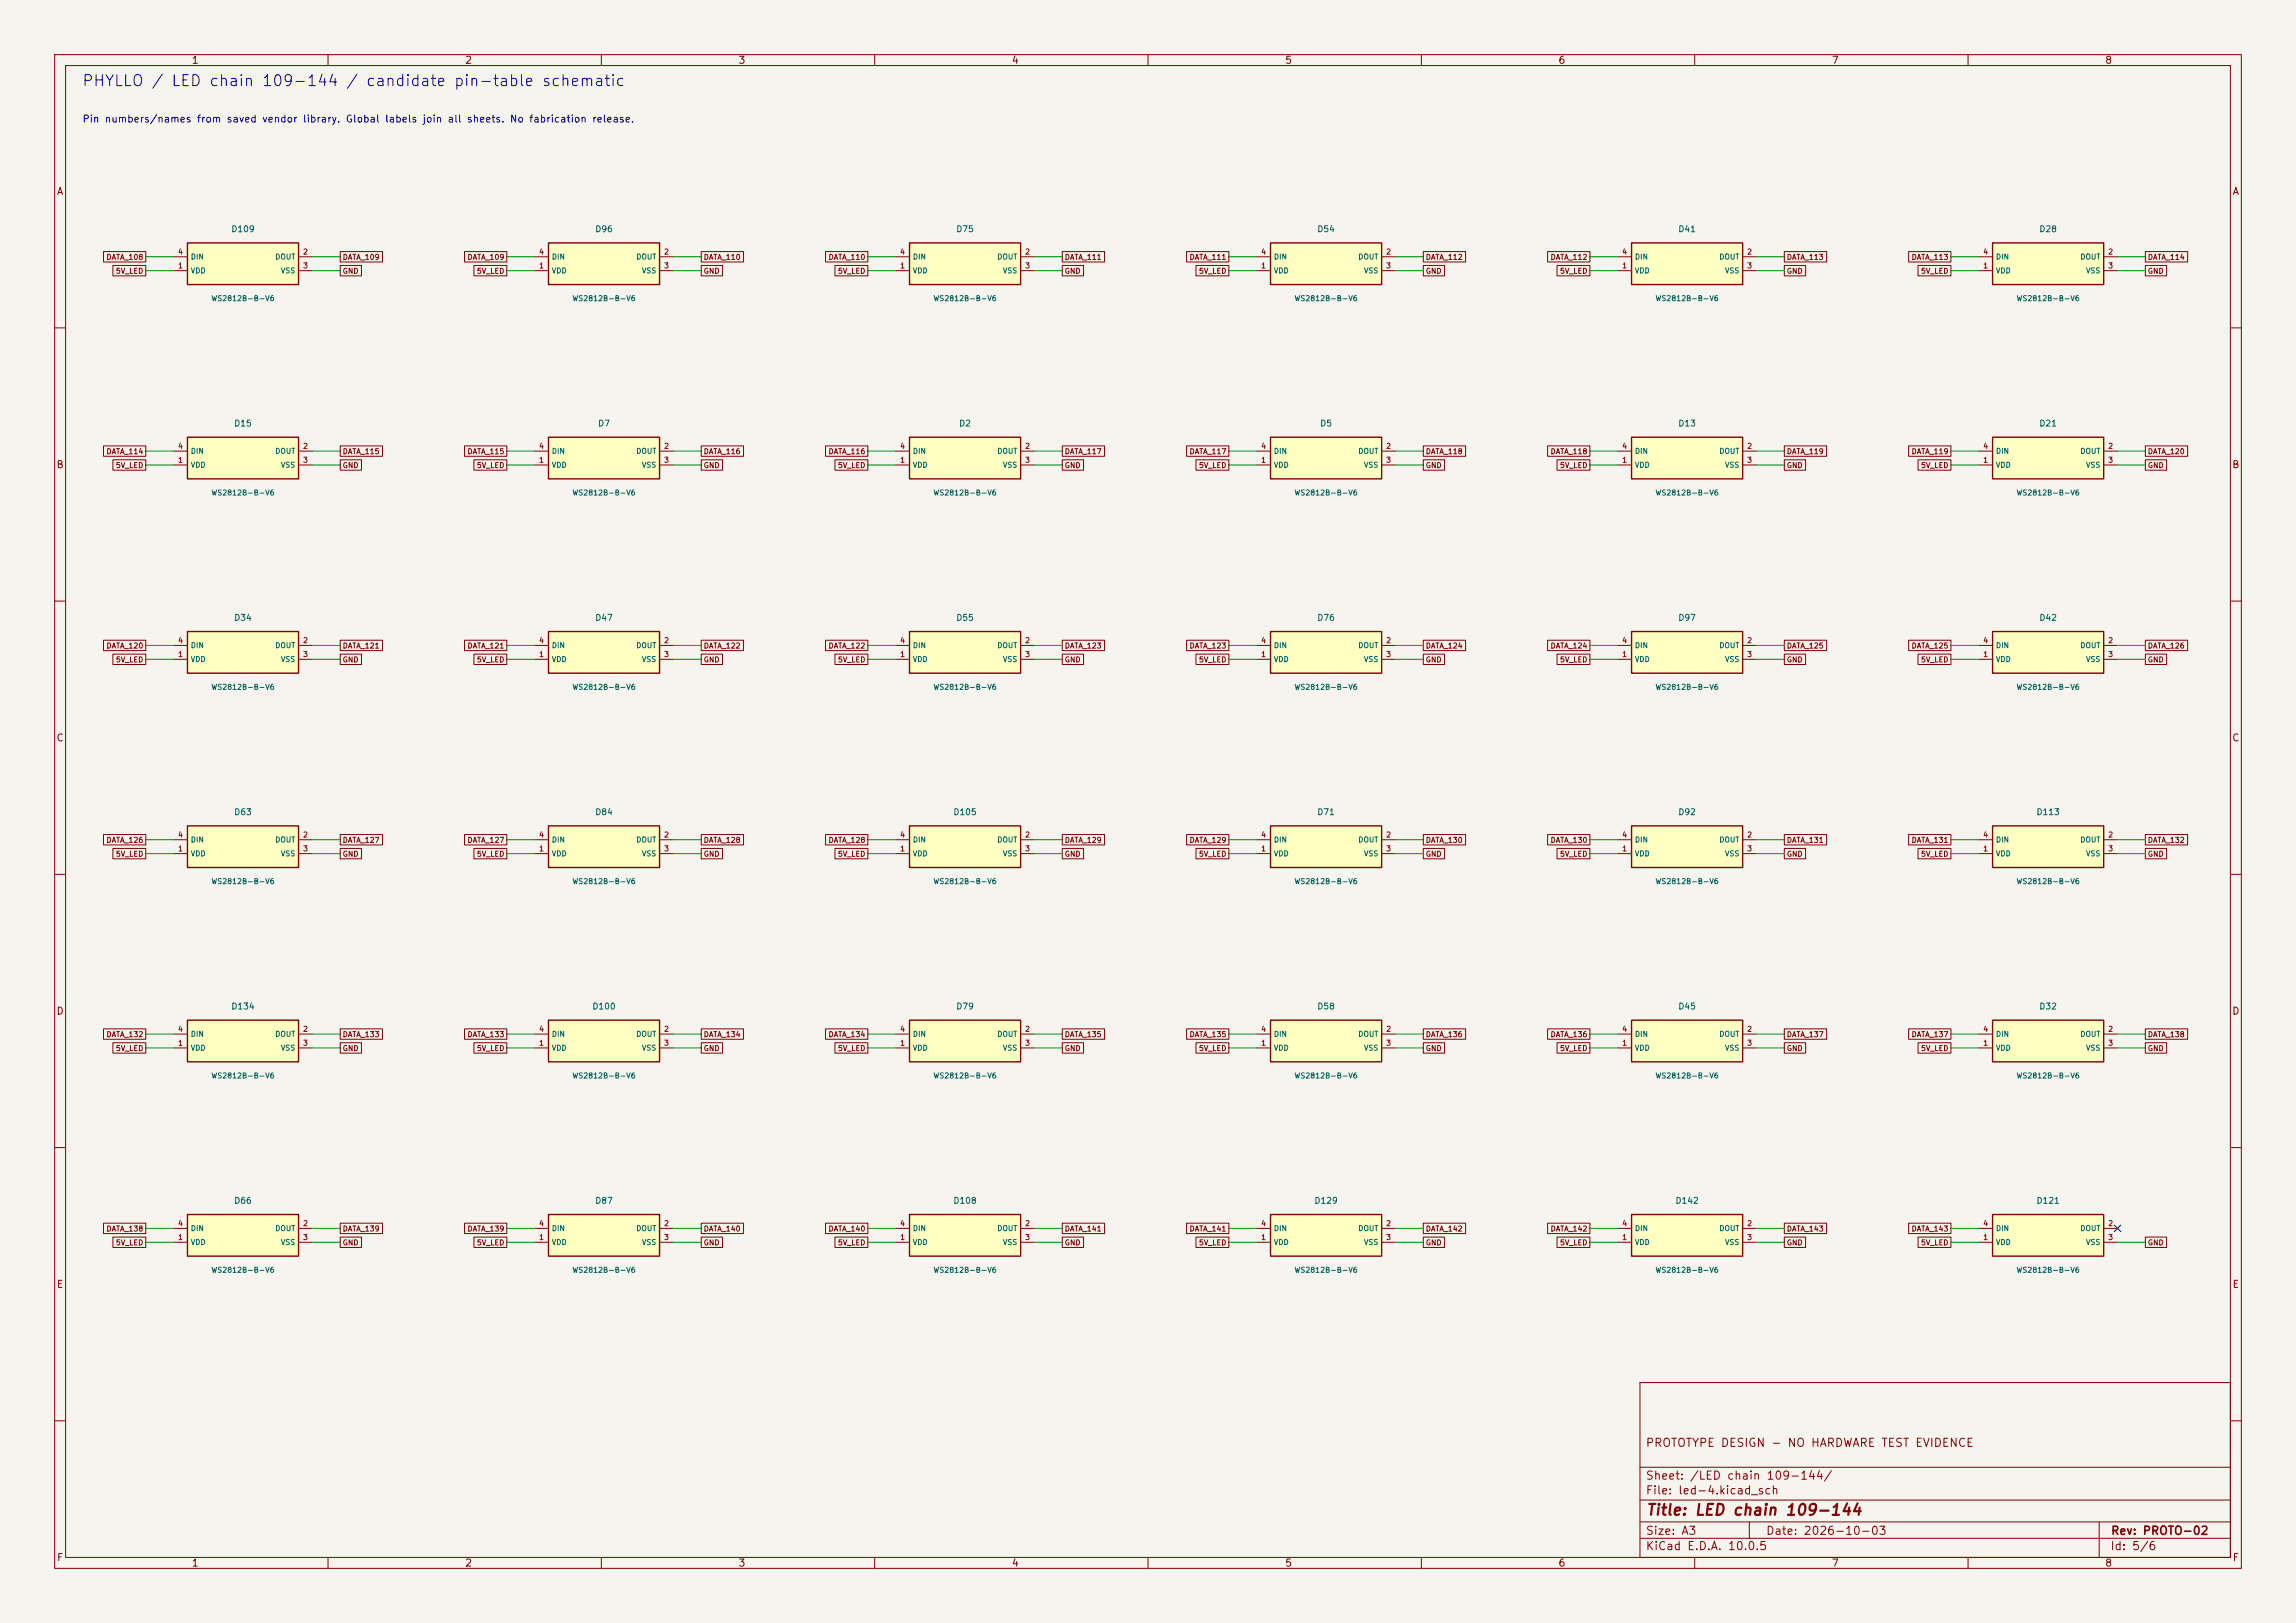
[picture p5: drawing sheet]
<svg xmlns="http://www.w3.org/2000/svg" width="420mm" height="297mm" viewBox="0 0 420 297" stroke-linecap="round" stroke-linejoin="round" font-family="sans-serif">
<defs><g id="words">
<text font-size="2" fill="#0000c2" x="14.9" y="16.3">PHYLLO / LED chain 109-144 / candidate pin-table schematic</text>
<text font-size="2" fill="#840000" x="301" y="277.8">Title: LED chain 109-144</text>
<g font-size="1.5" fill="#840000">
<text x="300.9" y="265.1">PROTOTYPE DESIGN - NO HARDWARE TEST EVIDENCE</text>
<text x="300.9" y="273.8">File: led-4.kicad_sch</text>
<text x="300.9" y="271.1">Sheet: /LED chain 109-144/</text>
<text x="300.9" y="281.2">Size: A3</text>
<text x="322.9" y="281.2">Date: 2026-10-03</text>
<text x="386" y="281.2">Rev: PROTO-02</text>
<text x="300.9" y="284">KiCad E.D.A. 10.0.5</text>
<text x="385.9" y="284">Id: 5/6</text>
</g>
<g font-size="1.3" fill="#840000">
<text x="35" y="12">1</text>
<text x="85" y="12">2</text>
<text x="135" y="12">3</text>
<text x="185" y="12">4</text>
<text x="235" y="12">5</text>
<text x="285" y="12">6</text>
<text x="335" y="12">7</text>
<text x="385" y="12">8</text>
<text x="10.3" y="36">A</text>
<text x="408.3" y="36">A</text>
<text x="10.2" y="86">B</text>
<text x="408.2" y="86">B</text>
<text x="10.2" y="136">C</text>
<text x="408.2" y="136">C</text>
<text x="10.2" y="186">D</text>
<text x="408.2" y="186">D</text>
<text x="10.3" y="236">E</text>
<text x="408.3" y="236">E</text>
<text x="10.3" y="286">F</text>
<text x="35" y="287">1</text>
<text x="85" y="287">2</text>
<text x="135" y="287">3</text>
<text x="185" y="287">4</text>
<text x="235" y="287">5</text>
<text x="285" y="287">6</text>
<text x="335" y="287">7</text>
<text x="385" y="287">8</text>
<text x="408.3" y="286">F</text>
</g>
<text font-size="1.3" fill="#0000c2" x="15" y="22.7">Pin numbers/names from saved vendor library. Global labels join all sheets. No fabrication release.</text>
<g font-size="1.1" fill="#006464">
<text x="42.2" y="42.7">D109</text>
<text x="108.8" y="42.7">D96</text>
<text x="174.8" y="42.7">D75</text>
<text x="240.9" y="42.7">D54</text>
<text x="306.9" y="42.7">D41</text>
<text x="372.9" y="42.7">D28</text>
<text x="42.7" y="78.3">D15</text>
<text x="109.3" y="78.3">D7</text>
<text x="175.3" y="78.3">D2</text>
<text x="241.4" y="78.3">D5</text>
<text x="306.9" y="78.3">D13</text>
<text x="372.9" y="78.3">D21</text>
<text x="42.7" y="113.9">D34</text>
<text x="108.8" y="113.9">D47</text>
<text x="174.8" y="113.9">D55</text>
<text x="240.9" y="113.9">D76</text>
<text x="306.9" y="113.9">D97</text>
<text x="372.9" y="113.9">D42</text>
<text x="42.7" y="149.4">D63</text>
<text x="108.8" y="149.4">D84</text>
<text x="174.3" y="149.4">D105</text>
<text x="240.9" y="149.4">D71</text>
<text x="306.9" y="149.4">D92</text>
<text x="372.4" y="149.4">D113</text>
<text x="42.2" y="185">D134</text>
<text x="108.3" y="185">D100</text>
<text x="174.8" y="185">D79</text>
<text x="240.9" y="185">D58</text>
<text x="306.9" y="185">D45</text>
<text x="372.9" y="185">D32</text>
<text x="42.7" y="220.5">D66</text>
<text x="108.8" y="220.5">D87</text>
<text x="174.3" y="220.5">D108</text>
<text x="240.3" y="220.5">D129</text>
<text x="306.4" y="220.5">D142</text>
<text x="372.4" y="220.5">D121</text>
</g>
<g font-size="1" fill="#840000">
<text x="19.4" y="47.8">DATA_108</text>
<text x="62.6" y="47.8">DATA_109</text>
<text x="85.4" y="47.8">DATA_109</text>
<text x="128.6" y="47.8">DATA_110</text>
<text x="151.5" y="47.8">DATA_110</text>
<text x="194.7" y="47.8">DATA_111</text>
<text x="217.5" y="47.8">DATA_111</text>
<text x="260.7" y="47.8">DATA_112</text>
<text x="283.5" y="47.8">DATA_112</text>
<text x="326.8" y="47.8">DATA_113</text>
<text x="349.6" y="47.8">DATA_113</text>
<text x="392.8" y="47.8">DATA_114</text>
<text x="21.1" y="50.3">5V_LED</text>
<text x="62.6" y="50.3">GND</text>
<text x="87.1" y="50.3">5V_LED</text>
<text x="128.6" y="50.3">GND</text>
<text x="153.2" y="50.3">5V_LED</text>
<text x="194.7" y="50.3">GND</text>
<text x="219.2" y="50.3">5V_LED</text>
<text x="260.7" y="50.3">GND</text>
<text x="285.3" y="50.3">5V_LED</text>
<text x="326.8" y="50.3">GND</text>
<text x="351.3" y="50.3">5V_LED</text>
<text x="392.8" y="50.3">GND</text>
<text x="19.4" y="83.3">DATA_114</text>
<text x="62.6" y="83.3">DATA_115</text>
<text x="85.4" y="83.3">DATA_115</text>
<text x="128.6" y="83.3">DATA_116</text>
<text x="151.5" y="83.3">DATA_116</text>
<text x="194.7" y="83.3">DATA_117</text>
<text x="217.5" y="83.3">DATA_117</text>
<text x="260.7" y="83.3">DATA_118</text>
<text x="283.5" y="83.3">DATA_118</text>
<text x="326.8" y="83.3">DATA_119</text>
<text x="349.6" y="83.3">DATA_119</text>
<text x="392.8" y="83.3">DATA_120</text>
<text x="21.1" y="85.9">5V_LED</text>
<text x="62.6" y="85.9">GND</text>
<text x="87.1" y="85.9">5V_LED</text>
<text x="128.6" y="85.9">GND</text>
<text x="153.2" y="85.9">5V_LED</text>
<text x="194.7" y="85.9">GND</text>
<text x="219.2" y="85.9">5V_LED</text>
<text x="260.7" y="85.9">GND</text>
<text x="285.3" y="85.9">5V_LED</text>
<text x="326.8" y="85.9">GND</text>
<text x="351.3" y="85.9">5V_LED</text>
<text x="392.8" y="85.9">GND</text>
<text x="19.4" y="118.9">DATA_120</text>
<text x="62.6" y="118.9">DATA_121</text>
<text x="85.4" y="118.9">DATA_121</text>
<text x="128.6" y="118.9">DATA_122</text>
<text x="151.5" y="118.9">DATA_122</text>
<text x="194.7" y="118.9">DATA_123</text>
<text x="217.5" y="118.9">DATA_123</text>
<text x="260.7" y="118.9">DATA_124</text>
<text x="283.5" y="118.9">DATA_124</text>
<text x="326.8" y="118.9">DATA_125</text>
<text x="349.6" y="118.9">DATA_125</text>
<text x="392.8" y="118.9">DATA_126</text>
<text x="21.1" y="121.4">5V_LED</text>
<text x="62.6" y="121.4">GND</text>
<text x="87.1" y="121.4">5V_LED</text>
<text x="128.6" y="121.4">GND</text>
<text x="153.2" y="121.4">5V_LED</text>
<text x="194.7" y="121.4">GND</text>
<text x="219.2" y="121.4">5V_LED</text>
<text x="260.7" y="121.4">GND</text>
<text x="285.3" y="121.4">5V_LED</text>
<text x="326.8" y="121.4">GND</text>
<text x="351.3" y="121.4">5V_LED</text>
<text x="392.8" y="121.4">GND</text>
<text x="19.4" y="154.5">DATA_126</text>
<text x="62.6" y="154.5">DATA_127</text>
<text x="85.4" y="154.5">DATA_127</text>
<text x="128.6" y="154.5">DATA_128</text>
<text x="151.5" y="154.5">DATA_128</text>
<text x="194.7" y="154.5">DATA_129</text>
<text x="217.5" y="154.5">DATA_129</text>
<text x="260.7" y="154.5">DATA_130</text>
<text x="283.5" y="154.5">DATA_130</text>
<text x="326.8" y="154.5">DATA_131</text>
<text x="349.6" y="154.5">DATA_131</text>
<text x="392.8" y="154.5">DATA_132</text>
<text x="21.1" y="157">5V_LED</text>
<text x="62.6" y="157">GND</text>
<text x="87.1" y="157">5V_LED</text>
<text x="128.6" y="157">GND</text>
<text x="153.2" y="157">5V_LED</text>
<text x="194.7" y="157">GND</text>
<text x="219.2" y="157">5V_LED</text>
<text x="260.7" y="157">GND</text>
<text x="285.3" y="157">5V_LED</text>
<text x="326.8" y="157">GND</text>
<text x="351.3" y="157">5V_LED</text>
<text x="392.8" y="157">GND</text>
<text x="19.4" y="190">DATA_132</text>
<text x="62.6" y="190">DATA_133</text>
<text x="85.4" y="190">DATA_133</text>
<text x="128.6" y="190">DATA_134</text>
<text x="151.5" y="190">DATA_134</text>
<text x="194.7" y="190">DATA_135</text>
<text x="217.5" y="190">DATA_135</text>
<text x="260.7" y="190">DATA_136</text>
<text x="283.5" y="190">DATA_136</text>
<text x="326.8" y="190">DATA_137</text>
<text x="349.6" y="190">DATA_137</text>
<text x="392.8" y="190">DATA_138</text>
<text x="21.1" y="192.6">5V_LED</text>
<text x="62.6" y="192.6">GND</text>
<text x="87.1" y="192.6">5V_LED</text>
<text x="128.6" y="192.6">GND</text>
<text x="153.2" y="192.6">5V_LED</text>
<text x="194.7" y="192.6">GND</text>
<text x="219.2" y="192.6">5V_LED</text>
<text x="260.7" y="192.6">GND</text>
<text x="285.3" y="192.6">5V_LED</text>
<text x="326.8" y="192.6">GND</text>
<text x="351.3" y="192.6">5V_LED</text>
<text x="392.8" y="192.6">GND</text>
<text x="19.4" y="225.6">DATA_138</text>
<text x="62.6" y="225.6">DATA_139</text>
<text x="85.4" y="225.6">DATA_139</text>
<text x="128.6" y="225.6">DATA_140</text>
<text x="151.5" y="225.6">DATA_140</text>
<text x="194.7" y="225.6">DATA_141</text>
<text x="217.5" y="225.6">DATA_141</text>
<text x="260.7" y="225.6">DATA_142</text>
<text x="283.5" y="225.6">DATA_142</text>
<text x="326.8" y="225.6">DATA_143</text>
<text x="349.6" y="225.6">DATA_143</text>
<text x="21.1" y="228.1">5V_LED</text>
<text x="62.6" y="228.1">GND</text>
<text x="87.1" y="228.1">5V_LED</text>
<text x="128.6" y="228.1">GND</text>
<text x="153.2" y="228.1">5V_LED</text>
<text x="194.7" y="228.1">GND</text>
<text x="219.2" y="228.1">5V_LED</text>
<text x="260.7" y="228.1">GND</text>
<text x="285.3" y="228.1">5V_LED</text>
<text x="326.8" y="228.1">GND</text>
<text x="351.3" y="228.1">5V_LED</text>
<text x="392.8" y="228.1">GND</text>
</g>
<g font-size="1" fill="#a90000">
<text x="32.5" y="46.8">4</text>
<text x="55.3" y="46.8">2</text>
<text x="98.5" y="46.8">4</text>
<text x="121.4" y="46.8">2</text>
<text x="164.6" y="46.8">4</text>
<text x="187.4" y="46.8">2</text>
<text x="230.6" y="46.8">4</text>
<text x="253.5" y="46.8">2</text>
<text x="296.6" y="46.8">4</text>
<text x="319.5" y="46.8">2</text>
<text x="362.7" y="46.8">4</text>
<text x="385.5" y="46.8">2</text>
<text x="32.5" y="49.3">1</text>
<text x="55.3" y="49.3">3</text>
<text x="98.5" y="49.3">1</text>
<text x="121.4" y="49.3">3</text>
<text x="164.6" y="49.3">1</text>
<text x="187.4" y="49.3">3</text>
<text x="230.6" y="49.3">1</text>
<text x="253.5" y="49.3">3</text>
<text x="296.6" y="49.3">1</text>
<text x="319.5" y="49.3">3</text>
<text x="362.7" y="49.3">1</text>
<text x="385.5" y="49.3">3</text>
<text x="32.5" y="82.4">4</text>
<text x="55.3" y="82.4">2</text>
<text x="98.5" y="82.4">4</text>
<text x="121.4" y="82.4">2</text>
<text x="164.6" y="82.4">4</text>
<text x="187.4" y="82.4">2</text>
<text x="230.6" y="82.4">4</text>
<text x="253.5" y="82.4">2</text>
<text x="296.6" y="82.4">4</text>
<text x="319.5" y="82.4">2</text>
<text x="362.7" y="82.4">4</text>
<text x="385.5" y="82.4">2</text>
<text x="32.5" y="84.9">1</text>
<text x="55.3" y="84.9">3</text>
<text x="98.5" y="84.9">1</text>
<text x="121.4" y="84.9">3</text>
<text x="164.6" y="84.9">1</text>
<text x="187.4" y="84.9">3</text>
<text x="230.6" y="84.9">1</text>
<text x="253.5" y="84.9">3</text>
<text x="296.6" y="84.9">1</text>
<text x="319.5" y="84.9">3</text>
<text x="362.7" y="84.9">1</text>
<text x="385.5" y="84.9">3</text>
<text x="32.5" y="117.9">4</text>
<text x="55.3" y="117.9">2</text>
<text x="98.5" y="117.9">4</text>
<text x="121.4" y="117.9">2</text>
<text x="164.6" y="117.9">4</text>
<text x="187.4" y="117.9">2</text>
<text x="230.6" y="117.9">4</text>
<text x="253.5" y="117.9">2</text>
<text x="296.6" y="117.9">4</text>
<text x="319.5" y="117.9">2</text>
<text x="362.7" y="117.9">4</text>
<text x="385.5" y="117.9">2</text>
<text x="32.5" y="120.5">1</text>
<text x="55.3" y="120.5">3</text>
<text x="98.5" y="120.5">1</text>
<text x="121.4" y="120.5">3</text>
<text x="164.6" y="120.5">1</text>
<text x="187.4" y="120.5">3</text>
<text x="230.6" y="120.5">1</text>
<text x="253.5" y="120.5">3</text>
<text x="296.6" y="120.5">1</text>
<text x="319.5" y="120.5">3</text>
<text x="362.7" y="120.5">1</text>
<text x="385.5" y="120.5">3</text>
<text x="32.5" y="153.5">4</text>
<text x="55.3" y="153.5">2</text>
<text x="98.5" y="153.5">4</text>
<text x="121.4" y="153.5">2</text>
<text x="164.6" y="153.5">4</text>
<text x="187.4" y="153.5">2</text>
<text x="230.6" y="153.5">4</text>
<text x="253.5" y="153.5">2</text>
<text x="296.6" y="153.5">4</text>
<text x="319.5" y="153.5">2</text>
<text x="362.7" y="153.5">4</text>
<text x="385.5" y="153.5">2</text>
<text x="32.5" y="156">1</text>
<text x="55.3" y="156">3</text>
<text x="98.5" y="156">1</text>
<text x="121.4" y="156">3</text>
<text x="164.6" y="156">1</text>
<text x="187.4" y="156">3</text>
<text x="230.6" y="156">1</text>
<text x="253.5" y="156">3</text>
<text x="296.6" y="156">1</text>
<text x="319.5" y="156">3</text>
<text x="362.7" y="156">1</text>
<text x="385.5" y="156">3</text>
<text x="32.5" y="191.6">1</text>
<text x="32.5" y="189">4</text>
<text x="55.3" y="189">2</text>
<text x="55.3" y="191.6">3</text>
<text x="98.5" y="191.6">1</text>
<text x="98.5" y="189">4</text>
<text x="121.4" y="189">2</text>
<text x="121.4" y="191.6">3</text>
<text x="164.6" y="191.6">1</text>
<text x="164.6" y="189">4</text>
<text x="187.4" y="189">2</text>
<text x="187.4" y="191.6">3</text>
<text x="230.6" y="191.6">1</text>
<text x="230.6" y="189">4</text>
<text x="253.5" y="189">2</text>
<text x="253.5" y="191.6">3</text>
<text x="296.6" y="191.6">1</text>
<text x="296.6" y="189">4</text>
<text x="319.5" y="189">2</text>
<text x="319.5" y="191.6">3</text>
<text x="362.7" y="191.6">1</text>
<text x="362.7" y="189">4</text>
<text x="385.5" y="189">2</text>
<text x="385.5" y="191.6">3</text>
<text x="32.5" y="227.1">1</text>
<text x="32.5" y="224.6">4</text>
<text x="55.3" y="224.6">2</text>
<text x="55.3" y="227.1">3</text>
<text x="98.5" y="227.1">1</text>
<text x="98.5" y="224.6">4</text>
<text x="121.4" y="224.6">2</text>
<text x="121.4" y="227.1">3</text>
<text x="164.6" y="227.1">1</text>
<text x="164.6" y="224.6">4</text>
<text x="187.4" y="224.6">2</text>
<text x="187.4" y="227.1">3</text>
<text x="230.6" y="227.1">1</text>
<text x="230.6" y="224.6">4</text>
<text x="253.5" y="224.6">2</text>
<text x="253.5" y="227.1">3</text>
<text x="296.6" y="227.1">1</text>
<text x="296.6" y="224.6">4</text>
<text x="319.5" y="224.6">2</text>
<text x="319.5" y="227.1">3</text>
<text x="362.7" y="227.1">1</text>
<text x="362.7" y="224.6">4</text>
<text x="385.5" y="224.6">2</text>
<text x="385.5" y="227.1">3</text>
</g>
<g font-size="1" fill="#006464">
<text x="34.8" y="47.7">DIN</text>
<text x="50.2" y="47.7">DOUT</text>
<text x="100.8" y="47.7">DIN</text>
<text x="116.3" y="47.7">DOUT</text>
<text x="166.9" y="47.7">DIN</text>
<text x="182.3" y="47.7">DOUT</text>
<text x="232.9" y="47.7">DIN</text>
<text x="248.4" y="47.7">DOUT</text>
<text x="299" y="47.7">DIN</text>
<text x="314.4" y="47.7">DOUT</text>
<text x="365" y="47.7">DIN</text>
<text x="380.4" y="47.7">DOUT</text>
<text x="34.8" y="50.2">VDD</text>
<text x="51.3" y="50.2">VSS</text>
<text x="100.8" y="50.2">VDD</text>
<text x="117.3" y="50.2">VSS</text>
<text x="166.9" y="50.2">VDD</text>
<text x="183.4" y="50.2">VSS</text>
<text x="232.9" y="50.2">VDD</text>
<text x="249.4" y="50.2">VSS</text>
<text x="299" y="50.2">VDD</text>
<text x="315.4" y="50.2">VSS</text>
<text x="365" y="50.2">VDD</text>
<text x="381.5" y="50.2">VSS</text>
<text x="38.6" y="55.3">WS2812B-B-V6</text>
<text x="104.6" y="55.3">WS2812B-B-V6</text>
<text x="170.6" y="55.3">WS2812B-B-V6</text>
<text x="236.7" y="55.3">WS2812B-B-V6</text>
<text x="302.7" y="55.3">WS2812B-B-V6</text>
<text x="368.8" y="55.3">WS2812B-B-V6</text>
<text x="34.8" y="83.3">DIN</text>
<text x="50.2" y="83.3">DOUT</text>
<text x="100.8" y="83.3">DIN</text>
<text x="116.3" y="83.3">DOUT</text>
<text x="166.9" y="83.3">DIN</text>
<text x="182.3" y="83.3">DOUT</text>
<text x="232.9" y="83.3">DIN</text>
<text x="248.4" y="83.3">DOUT</text>
<text x="299" y="83.3">DIN</text>
<text x="314.4" y="83.3">DOUT</text>
<text x="365" y="83.3">DIN</text>
<text x="380.4" y="83.3">DOUT</text>
<text x="34.8" y="85.8">VDD</text>
<text x="51.3" y="85.8">VSS</text>
<text x="100.8" y="85.8">VDD</text>
<text x="117.3" y="85.8">VSS</text>
<text x="166.9" y="85.8">VDD</text>
<text x="183.4" y="85.8">VSS</text>
<text x="232.9" y="85.8">VDD</text>
<text x="249.4" y="85.8">VSS</text>
<text x="299" y="85.8">VDD</text>
<text x="315.4" y="85.8">VSS</text>
<text x="365" y="85.8">VDD</text>
<text x="381.5" y="85.8">VSS</text>
<text x="38.6" y="90.9">WS2812B-B-V6</text>
<text x="104.6" y="90.9">WS2812B-B-V6</text>
<text x="170.6" y="90.9">WS2812B-B-V6</text>
<text x="236.7" y="90.9">WS2812B-B-V6</text>
<text x="302.7" y="90.9">WS2812B-B-V6</text>
<text x="368.8" y="90.9">WS2812B-B-V6</text>
<text x="34.8" y="118.8">DIN</text>
<text x="50.2" y="118.8">DOUT</text>
<text x="100.8" y="118.8">DIN</text>
<text x="116.3" y="118.8">DOUT</text>
<text x="166.9" y="118.8">DIN</text>
<text x="182.3" y="118.8">DOUT</text>
<text x="232.9" y="118.8">DIN</text>
<text x="248.4" y="118.8">DOUT</text>
<text x="299" y="118.8">DIN</text>
<text x="314.4" y="118.8">DOUT</text>
<text x="365" y="118.8">DIN</text>
<text x="380.4" y="118.8">DOUT</text>
<text x="34.8" y="121.4">VDD</text>
<text x="51.3" y="121.4">VSS</text>
<text x="100.8" y="121.4">VDD</text>
<text x="117.3" y="121.4">VSS</text>
<text x="166.9" y="121.4">VDD</text>
<text x="183.4" y="121.4">VSS</text>
<text x="232.9" y="121.4">VDD</text>
<text x="249.4" y="121.4">VSS</text>
<text x="299" y="121.4">VDD</text>
<text x="315.4" y="121.4">VSS</text>
<text x="365" y="121.4">VDD</text>
<text x="381.5" y="121.4">VSS</text>
<text x="38.6" y="126.4">WS2812B-B-V6</text>
<text x="104.6" y="126.4">WS2812B-B-V6</text>
<text x="170.6" y="126.4">WS2812B-B-V6</text>
<text x="236.7" y="126.4">WS2812B-B-V6</text>
<text x="302.7" y="126.4">WS2812B-B-V6</text>
<text x="368.8" y="126.4">WS2812B-B-V6</text>
<text x="34.8" y="154.4">DIN</text>
<text x="50.2" y="154.4">DOUT</text>
<text x="100.8" y="154.4">DIN</text>
<text x="116.3" y="154.4">DOUT</text>
<text x="166.9" y="154.4">DIN</text>
<text x="182.3" y="154.4">DOUT</text>
<text x="232.9" y="154.4">DIN</text>
<text x="248.4" y="154.4">DOUT</text>
<text x="299" y="154.4">DIN</text>
<text x="314.4" y="154.4">DOUT</text>
<text x="365" y="154.4">DIN</text>
<text x="380.4" y="154.4">DOUT</text>
<text x="34.8" y="156.9">VDD</text>
<text x="51.3" y="156.9">VSS</text>
<text x="100.8" y="156.9">VDD</text>
<text x="117.3" y="156.9">VSS</text>
<text x="166.9" y="156.9">VDD</text>
<text x="183.4" y="156.9">VSS</text>
<text x="232.9" y="156.9">VDD</text>
<text x="249.4" y="156.9">VSS</text>
<text x="299" y="156.9">VDD</text>
<text x="315.4" y="156.9">VSS</text>
<text x="365" y="156.9">VDD</text>
<text x="381.5" y="156.9">VSS</text>
<text x="38.6" y="162">WS2812B-B-V6</text>
<text x="104.6" y="162">WS2812B-B-V6</text>
<text x="170.6" y="162">WS2812B-B-V6</text>
<text x="236.7" y="162">WS2812B-B-V6</text>
<text x="302.7" y="162">WS2812B-B-V6</text>
<text x="368.8" y="162">WS2812B-B-V6</text>
<text x="34.8" y="189.9">DIN</text>
<text x="50.2" y="189.9">DOUT</text>
<text x="100.8" y="189.9">DIN</text>
<text x="116.3" y="189.9">DOUT</text>
<text x="166.9" y="189.9">DIN</text>
<text x="182.3" y="189.9">DOUT</text>
<text x="232.9" y="189.9">DIN</text>
<text x="248.4" y="189.9">DOUT</text>
<text x="299" y="189.9">DIN</text>
<text x="314.4" y="189.9">DOUT</text>
<text x="365" y="189.9">DIN</text>
<text x="380.4" y="189.9">DOUT</text>
<text x="34.8" y="192.5">VDD</text>
<text x="38.6" y="197.6">WS2812B-B-V6</text>
<text x="51.3" y="192.5">VSS</text>
<text x="100.8" y="192.5">VDD</text>
<text x="104.6" y="197.6">WS2812B-B-V6</text>
<text x="117.3" y="192.5">VSS</text>
<text x="166.9" y="192.5">VDD</text>
<text x="170.6" y="197.6">WS2812B-B-V6</text>
<text x="183.4" y="192.5">VSS</text>
<text x="232.9" y="192.5">VDD</text>
<text x="236.7" y="197.6">WS2812B-B-V6</text>
<text x="249.4" y="192.5">VSS</text>
<text x="299" y="192.5">VDD</text>
<text x="302.7" y="197.6">WS2812B-B-V6</text>
<text x="315.4" y="192.5">VSS</text>
<text x="365" y="192.5">VDD</text>
<text x="368.8" y="197.6">WS2812B-B-V6</text>
<text x="381.5" y="192.5">VSS</text>
<text x="34.8" y="225.5">DIN</text>
<text x="50.2" y="225.5">DOUT</text>
<text x="100.8" y="225.5">DIN</text>
<text x="116.3" y="225.5">DOUT</text>
<text x="166.9" y="225.5">DIN</text>
<text x="182.3" y="225.5">DOUT</text>
<text x="232.9" y="225.5">DIN</text>
<text x="248.4" y="225.5">DOUT</text>
<text x="299" y="225.5">DIN</text>
<text x="314.4" y="225.5">DOUT</text>
<text x="365" y="225.5">DIN</text>
<text x="380.4" y="225.5">DOUT</text>
<text x="34.8" y="228">VDD</text>
<text x="38.6" y="233.1">WS2812B-B-V6</text>
<text x="51.3" y="228">VSS</text>
<text x="100.8" y="228">VDD</text>
<text x="104.6" y="233.1">WS2812B-B-V6</text>
<text x="117.3" y="228">VSS</text>
<text x="166.9" y="228">VDD</text>
<text x="170.6" y="233.1">WS2812B-B-V6</text>
<text x="183.4" y="228">VSS</text>
<text x="232.9" y="228">VDD</text>
<text x="236.7" y="233.1">WS2812B-B-V6</text>
<text x="249.4" y="228">VSS</text>
<text x="299" y="228">VDD</text>
<text x="302.7" y="233.1">WS2812B-B-V6</text>
<text x="315.4" y="228">VSS</text>
<text x="365" y="228">VDD</text>
<text x="368.8" y="233.1">WS2812B-B-V6</text>
<text x="381.5" y="228">VSS</text>
</g>
</g></defs>
<path d="M0 0h420v297h-420z" fill="#f5f4ef" stroke="#f5f4ef" stroke-width=".18"/>
<g fill="none" stroke="#840000" stroke-width=".18">
<path d="M10 10h400v277h-400zM12 12h396v273h-396zM60 10v2M110 10v2M160 10v2M210 10v2M260 10v2M310 10v2M360 10v2M10 60h2M408 60h2M10 110h2"/>
<path d="M408 110h2M10 160h2M408 160h2M10 210h2M408 210h2M300 253h108v32h-108zM10 260h2M300 278.5h108M300 274.5h108M300 268.5h108M320 278.5v3M384 278.5v6.5"/>
<path d="M408 260h2M60 285v2M110 285v2M160 285v2M210 285v2M260 285v2M300 281.5h108M310 285v2M360 285v2"/>
</g>
<path d="M34.3 115.6h20.3v7.6h-20.3z" fill="#ffffc2"/>
<path d="M34.3 115.6h20.3v7.6h-20.3z" fill="none" stroke="#840000" stroke-width=".25"/>
<path d="M31.7 118.1h2.6M54.6 118.1h2.5M31.7 120.7h2.6M54.6 120.7h2.5" fill="none" stroke="#840000" stroke-width=".18"/>
<path d="M100.3 80h20.3v7.6h-20.3z" fill="#ffffc2"/>
<path d="M100.3 80h20.3v7.6h-20.3z" fill="none" stroke="#840000" stroke-width=".25"/>
<path d="M97.8 85.1h2.5M97.8 82.6h2.5M120.6 85.1h2.6M120.6 82.6h2.6" fill="none" stroke="#840000" stroke-width=".18"/>
<path d="M34.3 80h20.3v7.6h-20.3z" fill="#ffffc2"/>
<path d="M34.3 80h20.3v7.6h-20.3z" fill="none" stroke="#840000" stroke-width=".25"/>
<path d="M31.7 85.1h2.6M31.7 82.6h2.6M54.6 85.1h2.5M54.6 82.6h2.5" fill="none" stroke="#840000" stroke-width=".18"/>
<path d="M166.4 151.1h20.3v7.7h-20.3z" fill="#ffffc2"/>
<path d="M166.4 151.1h20.3v7.7h-20.3z" fill="none" stroke="#840000" stroke-width=".25"/>
<path d="M163.8 156.2h2.6M163.8 153.7h2.6M186.7 156.2h2.5M186.7 153.7h2.5" fill="none" stroke="#840000" stroke-width=".18"/>
<path d="M364.5 44.5h20.3v7.6h-20.3z" fill="#ffffc2"/>
<path d="M364.5 44.5h20.3v7.6h-20.3z" fill="none" stroke="#840000" stroke-width=".25"/>
<path d="M361.9 49.5h2.6M361.9 47h2.6M384.8 49.5h2.5M384.8 47h2.5" fill="none" stroke="#840000" stroke-width=".18"/>
<path d="M298.4 151.1h20.4v7.7h-20.4z" fill="#ffffc2"/>
<path d="M298.4 151.1h20.4v7.7h-20.4z" fill="none" stroke="#840000" stroke-width=".25"/>
<path d="M295.9 156.2h2.5M295.9 153.7h2.5M318.8 156.2h2.5M318.8 153.7h2.5" fill="none" stroke="#840000" stroke-width=".18"/>
<path d="M100.3 44.5h20.3v7.6h-20.3z" fill="#ffffc2"/>
<path d="M100.3 44.5h20.3v7.6h-20.3z" fill="none" stroke="#840000" stroke-width=".25"/>
<path d="M97.8 49.5h2.5M97.8 47h2.5M120.6 49.5h2.6M120.6 47h2.6" fill="none" stroke="#840000" stroke-width=".18"/>
<path d="M166.4 115.6h20.3v7.6h-20.3z" fill="#ffffc2"/>
<path d="M166.4 115.6h20.3v7.6h-20.3z" fill="none" stroke="#840000" stroke-width=".25"/>
<path d="M163.8 118.1h2.6M186.7 118.1h2.5M163.8 120.7h2.6M186.7 120.7h2.5" fill="none" stroke="#840000" stroke-width=".18"/>
<path d="M100.3 186.7h20.3v7.6h-20.3z" fill="#ffffc2"/>
<path d="M100.3 186.7h20.3v7.6h-20.3z" fill="none" stroke="#840000" stroke-width=".25"/>
<path d="M97.8 191.8h2.5M97.8 189.2h2.5M120.6 191.8h2.6M120.6 189.2h2.6" fill="none" stroke="#840000" stroke-width=".18"/>
<path d="M232.4 115.6h20.3v7.6h-20.3z" fill="#ffffc2"/>
<path d="M232.4 115.6h20.3v7.6h-20.3z" fill="none" stroke="#840000" stroke-width=".25"/>
<path d="M229.9 118.1h2.5M252.7 118.1h2.6M229.9 120.7h2.5M252.7 120.7h2.6" fill="none" stroke="#840000" stroke-width=".18"/>
<path d="M100.3 151.1h20.3v7.7h-20.3z" fill="#ffffc2"/>
<path d="M100.3 151.1h20.3v7.7h-20.3z" fill="none" stroke="#840000" stroke-width=".25"/>
<path d="M97.8 156.2h2.5M97.8 153.7h2.5M120.6 156.2h2.6M120.6 153.7h2.6" fill="none" stroke="#840000" stroke-width=".18"/>
<path d="M364.5 115.6h20.3v7.6h-20.3z" fill="#ffffc2"/>
<path d="M364.5 115.6h20.3v7.6h-20.3z" fill="none" stroke="#840000" stroke-width=".25"/>
<path d="M361.9 118.1h2.6M384.8 118.1h2.5M361.9 120.7h2.6M384.8 120.7h2.5" fill="none" stroke="#840000" stroke-width=".18"/>
<path d="M34.3 44.5h20.3v7.6h-20.3z" fill="#ffffc2"/>
<path d="M34.3 44.5h20.3v7.6h-20.3z" fill="none" stroke="#840000" stroke-width=".25"/>
<path d="M31.7 49.5h2.6M31.7 47h2.6M54.6 49.5h2.5M54.6 47h2.5" fill="none" stroke="#840000" stroke-width=".18"/>
<path d="M166.4 222.2h20.3v7.7h-20.3z" fill="#ffffc2"/>
<path d="M166.4 222.2h20.3v7.7h-20.3z" fill="none" stroke="#840000" stroke-width=".25"/>
<path d="M163.8 227.3h2.6M163.8 224.8h2.6M186.7 227.3h2.5M186.7 224.8h2.5" fill="none" stroke="#840000" stroke-width=".18"/>
<path d="M298.4 44.5h20.4v7.6h-20.4z" fill="#ffffc2"/>
<path d="M298.4 44.5h20.4v7.6h-20.4z" fill="none" stroke="#840000" stroke-width=".25"/>
<path d="M295.9 49.5h2.5M295.9 47h2.5M318.8 49.5h2.5M318.8 47h2.5" fill="none" stroke="#840000" stroke-width=".18"/>
<path d="M298.4 186.7h20.4v7.6h-20.4z" fill="#ffffc2"/>
<path d="M298.4 186.7h20.4v7.6h-20.4z" fill="none" stroke="#840000" stroke-width=".25"/>
<path d="M295.9 191.8h2.5M295.9 189.2h2.5M318.8 191.8h2.5M318.8 189.2h2.5" fill="none" stroke="#840000" stroke-width=".18"/>
<path d="M166.4 186.7h20.3v7.6h-20.3z" fill="#ffffc2"/>
<path d="M166.4 186.7h20.3v7.6h-20.3z" fill="none" stroke="#840000" stroke-width=".25"/>
<path d="M163.8 191.8h2.6M163.8 189.2h2.6M186.7 191.8h2.5M186.7 189.2h2.5" fill="none" stroke="#840000" stroke-width=".18"/>
<path d="M364.5 186.7h20.3v7.6h-20.3z" fill="#ffffc2"/>
<path d="M364.5 186.7h20.3v7.6h-20.3z" fill="none" stroke="#840000" stroke-width=".25"/>
<path d="M361.9 191.8h2.6M361.9 189.2h2.6M384.8 191.8h2.5M384.8 189.2h2.5" fill="none" stroke="#840000" stroke-width=".18"/>
<path d="M100.3 222.2h20.3v7.7h-20.3z" fill="#ffffc2"/>
<path d="M100.3 222.2h20.3v7.7h-20.3z" fill="none" stroke="#840000" stroke-width=".25"/>
<path d="M97.8 227.3h2.5M97.8 224.8h2.5M120.6 227.3h2.6M120.6 224.8h2.6" fill="none" stroke="#840000" stroke-width=".18"/>
<path d="M364.5 222.2h20.3v7.7h-20.3z" fill="#ffffc2"/>
<path d="M364.5 222.2h20.3v7.7h-20.3z" fill="none" stroke="#840000" stroke-width=".25"/>
<path d="M361.9 227.3h2.6M361.9 224.8h2.6M384.8 227.3h2.5M384.8 224.8h2.5" fill="none" stroke="#840000" stroke-width=".18"/>
<path d="M232.4 151.1h20.3v7.7h-20.3z" fill="#ffffc2"/>
<path d="M232.4 151.1h20.3v7.7h-20.3z" fill="none" stroke="#840000" stroke-width=".25"/>
<path d="M229.9 156.2h2.5M229.9 153.7h2.5M252.7 156.2h2.6M252.7 153.7h2.6" fill="none" stroke="#840000" stroke-width=".18"/>
<path d="M364.5 80h20.3v7.6h-20.3z" fill="#ffffc2"/>
<path d="M364.5 80h20.3v7.6h-20.3z" fill="none" stroke="#840000" stroke-width=".25"/>
<path d="M361.9 85.1h2.6M361.9 82.6h2.6M384.8 85.1h2.5M384.8 82.6h2.5" fill="none" stroke="#840000" stroke-width=".18"/>
<path d="M100.3 115.6h20.3v7.6h-20.3z" fill="#ffffc2"/>
<path d="M100.3 115.6h20.3v7.6h-20.3z" fill="none" stroke="#840000" stroke-width=".25"/>
<path d="M97.8 118.1h2.5M120.6 118.1h2.6M97.8 120.7h2.5M120.6 120.7h2.6" fill="none" stroke="#840000" stroke-width=".18"/>
<path d="M364.5 151.1h20.3v7.7h-20.3z" fill="#ffffc2"/>
<path d="M364.5 151.1h20.3v7.7h-20.3z" fill="none" stroke="#840000" stroke-width=".25"/>
<path d="M361.9 156.2h2.6M361.9 153.7h2.6M384.8 156.2h2.5M384.8 153.7h2.5" fill="none" stroke="#840000" stroke-width=".18"/>
<path d="M298.4 80h20.4v7.6h-20.4z" fill="#ffffc2"/>
<path d="M298.4 80h20.4v7.6h-20.4z" fill="none" stroke="#840000" stroke-width=".25"/>
<path d="M295.9 85.1h2.5M295.9 82.6h2.5M318.8 85.1h2.5M318.8 82.6h2.5" fill="none" stroke="#840000" stroke-width=".18"/>
<path d="M34.3 222.2h20.3v7.7h-20.3z" fill="#ffffc2"/>
<path d="M34.3 222.2h20.3v7.7h-20.3z" fill="none" stroke="#840000" stroke-width=".25"/>
<path d="M31.7 227.3h2.6M31.7 224.8h2.6M54.6 227.3h2.5M54.6 224.8h2.5" fill="none" stroke="#840000" stroke-width=".18"/>
<path d="M232.4 44.5h20.3v7.6h-20.3z" fill="#ffffc2"/>
<path d="M232.4 44.5h20.3v7.6h-20.3z" fill="none" stroke="#840000" stroke-width=".25"/>
<path d="M229.9 49.5h2.5M229.9 47h2.5M252.7 49.5h2.6M252.7 47h2.6" fill="none" stroke="#840000" stroke-width=".18"/>
<path d="M166.4 80h20.3v7.6h-20.3z" fill="#ffffc2"/>
<path d="M166.4 80h20.3v7.6h-20.3z" fill="none" stroke="#840000" stroke-width=".25"/>
<path d="M163.8 85.1h2.6M163.8 82.6h2.6M186.7 85.1h2.5M186.7 82.6h2.5" fill="none" stroke="#840000" stroke-width=".18"/>
<path d="M34.3 186.7h20.3v7.6h-20.3z" fill="#ffffc2"/>
<path d="M34.3 186.7h20.3v7.6h-20.3z" fill="none" stroke="#840000" stroke-width=".25"/>
<path d="M31.7 191.8h2.6M31.7 189.2h2.6M54.6 191.8h2.5M54.6 189.2h2.5" fill="none" stroke="#840000" stroke-width=".18"/>
<path d="M298.4 222.2h20.4v7.7h-20.4z" fill="#ffffc2"/>
<path d="M298.4 222.2h20.4v7.7h-20.4z" fill="none" stroke="#840000" stroke-width=".25"/>
<path d="M295.9 227.3h2.5M295.9 224.8h2.5M318.8 227.3h2.5M318.8 224.8h2.5" fill="none" stroke="#840000" stroke-width=".18"/>
<path d="M298.4 115.6h20.4v7.6h-20.4z" fill="#ffffc2"/>
<path d="M298.4 115.6h20.4v7.6h-20.4z" fill="none" stroke="#840000" stroke-width=".25"/>
<path d="M295.9 118.1h2.5M318.8 118.1h2.5M295.9 120.7h2.5M318.8 120.7h2.5" fill="none" stroke="#840000" stroke-width=".18"/>
<path d="M34.3 151.1h20.3v7.7h-20.3z" fill="#ffffc2"/>
<path d="M34.3 151.1h20.3v7.7h-20.3z" fill="none" stroke="#840000" stroke-width=".25"/>
<path d="M31.7 156.2h2.6M31.7 153.7h2.6M54.6 156.2h2.5M54.6 153.7h2.5" fill="none" stroke="#840000" stroke-width=".18"/>
<path d="M166.4 44.5h20.3v7.6h-20.3z" fill="#ffffc2"/>
<path d="M166.4 44.5h20.3v7.6h-20.3z" fill="none" stroke="#840000" stroke-width=".25"/>
<path d="M163.8 49.5h2.6M163.8 47h2.6M186.7 49.5h2.5M186.7 47h2.5" fill="none" stroke="#840000" stroke-width=".18"/>
<path d="M232.4 186.7h20.3v7.6h-20.3z" fill="#ffffc2"/>
<path d="M232.4 186.7h20.3v7.6h-20.3z" fill="none" stroke="#840000" stroke-width=".25"/>
<path d="M229.9 191.8h2.5M229.9 189.2h2.5M252.7 191.8h2.6M252.7 189.2h2.6" fill="none" stroke="#840000" stroke-width=".18"/>
<path d="M232.4 222.2h20.3v7.7h-20.3z" fill="#ffffc2"/>
<path d="M232.4 222.2h20.3v7.7h-20.3z" fill="none" stroke="#840000" stroke-width=".25"/>
<path d="M229.9 227.3h2.5M229.9 224.8h2.5M252.7 227.3h2.6M252.7 224.8h2.6" fill="none" stroke="#840000" stroke-width=".18"/>
<path d="M232.4 80h20.3v7.6h-20.3z" fill="#ffffc2"/>
<path d="M232.4 80h20.3v7.6h-20.3z" fill="none" stroke="#840000" stroke-width=".25"/>
<g fill="none" stroke="#840000" stroke-width=".18">
<path d="M18.9 46h7.8v1.9h-7.8zM20.7 48.6h6v1.9h-6zM62.2 46h7.8v1.9h-7.8zM62.2 48.6h3.9v1.9h-3.9zM85 46h7.7v1.9h-7.7zM86.7 48.6h6v1.9h-6zM128.3 48.6h3.9v1.9h-3.9zM128.3 46h7.7v1.9h-7.7zM151 46h7.7v1.9h-7.7zM152.7 48.6h6v1.9h-6zM194.3 48.6h3.9v1.9h-3.9zM194.3 46h7.7v1.9h-7.7z"/>
<path d="M217.1 46h7.7v1.9h-7.7zM218.8 48.6h6v1.9h-6zM260.3 46h7.8v1.9h-7.8zM260.3 48.6h3.9v1.9h-3.9zM283.1 46h7.7v1.9h-7.7zM284.8 48.6h6v1.9h-6zM326.4 46h7.7v1.9h-7.7zM326.4 48.6h3.9v1.9h-3.9zM349.1 46h7.8v1.9h-7.8zM350.9 48.6h6v1.9h-6zM392.4 46h7.8v1.9h-7.8zM392.4 48.6h3.9v1.9h-3.9z"/>
<path d="M18.9 81.6h7.8v1.9h-7.8zM20.7 84.1h6v1.9h-6zM62.2 81.6h7.8v1.9h-7.8zM62.2 84.1h3.9v1.9h-3.9zM85 81.6h7.7v1.9h-7.7zM86.7 84.1h6v1.9h-6zM128.3 84.1h3.9v1.9h-3.9zM128.3 81.6h7.7v1.9h-7.7zM151 81.6h7.7v1.9h-7.7zM152.7 84.1h6v1.9h-6zM194.3 84.1h3.9v1.9h-3.9zM194.3 81.6h7.7v1.9h-7.7z"/>
<path d="M217.1 81.6h7.7v1.9h-7.7zM218.8 84.1h6v1.9h-6zM229.9 85.1h2.5M229.9 82.6h2.5M252.7 85.1h2.6M252.7 82.6h2.6M260.3 81.6h7.8v1.9h-7.8zM260.3 84.1h3.9v1.9h-3.9zM283.1 81.6h7.7v1.9h-7.7zM284.8 84.1h6v1.9h-6zM326.4 81.6h7.7v1.9h-7.7zM326.4 84.1h3.9v1.9h-3.9z"/>
<path d="M349.1 81.6h7.8v1.9h-7.8zM350.9 84.1h6v1.9h-6zM392.4 84.1h3.9v1.9h-3.9zM392.4 81.6h7.8v1.9h-7.8zM18.9 117.2h7.8v1.9h-7.8zM20.7 119.7h6v1.9h-6zM62.2 117.2h7.8v1.9h-7.8zM62.2 119.7h3.9v1.9h-3.9zM85 117.2h7.7v1.9h-7.7zM86.7 119.7h6v1.9h-6zM128.3 119.7h3.9v1.9h-3.9zM128.3 117.2h7.7v1.9h-7.7z"/>
<path d="M151 117.2h7.7v1.9h-7.7zM152.7 119.7h6v1.9h-6zM194.3 117.2h7.7v1.9h-7.7zM194.3 119.7h3.9v1.9h-3.9zM217.1 117.2h7.7v1.9h-7.7zM218.8 119.7h6v1.9h-6zM260.3 117.2h7.8v1.9h-7.8zM260.3 119.7h3.9v1.9h-3.9zM283.1 117.2h7.7v1.9h-7.7zM284.8 119.7h6v1.9h-6zM326.4 117.2h7.7v1.9h-7.7zM326.4 119.7h3.9v1.9h-3.9z"/>
<path d="M349.1 117.2h7.8v1.9h-7.8zM350.9 119.7h6v1.9h-6zM392.4 117.2h7.8v1.9h-7.8zM392.4 119.7h3.9v1.9h-3.9zM18.9 152.7h7.8v1.9h-7.8zM20.7 155.3h6v1.9h-6zM62.2 152.7h7.8v1.9h-7.8zM62.2 155.3h3.9v1.9h-3.9zM85 152.7h7.7v1.9h-7.7zM86.7 155.3h6v1.9h-6zM128.3 152.7h7.7v1.9h-7.7zM128.3 155.3h3.9v1.9h-3.9z"/>
<path d="M151 152.7h7.7v1.9h-7.7zM152.7 155.3h6v1.9h-6zM194.3 155.3h3.9v1.9h-3.9zM194.3 152.7h7.7v1.9h-7.7zM217.1 152.7h7.7v1.9h-7.7zM218.8 155.3h6v1.9h-6zM260.3 152.7h7.8v1.9h-7.8zM260.3 155.3h3.9v1.9h-3.9zM283.1 152.7h7.7v1.9h-7.7zM284.8 155.3h6v1.9h-6zM326.4 152.7h7.7v1.9h-7.7zM326.4 155.3h3.9v1.9h-3.9z"/>
<path d="M349.1 152.7h7.8v1.9h-7.8zM350.9 155.3h6v1.9h-6zM392.4 152.7h7.8v1.9h-7.8zM392.4 155.3h3.9v1.9h-3.9zM18.9 188.3h7.8v1.9h-7.8zM20.7 190.8h6v1.9h-6zM62.2 188.3h7.8v1.9h-7.8zM62.2 190.8h3.9v1.9h-3.9zM85 188.3h7.7v1.9h-7.7zM86.7 190.8h6v1.9h-6zM128.3 188.3h7.7v1.9h-7.7zM128.3 190.8h3.9v1.9h-3.9z"/>
<path d="M151 188.3h7.7v1.9h-7.7zM152.7 190.8h6v1.9h-6zM194.3 188.3h7.7v1.9h-7.7zM194.3 190.8h3.9v1.9h-3.9zM217.1 188.3h7.7v1.9h-7.7zM218.8 190.8h6v1.9h-6zM260.3 188.3h7.8v1.9h-7.8zM260.3 190.8h3.9v1.9h-3.9zM283.1 188.3h7.7v1.9h-7.7zM284.8 190.8h6v1.9h-6zM326.4 188.3h7.7v1.9h-7.7zM326.4 190.8h3.9v1.9h-3.9z"/>
<path d="M349.1 188.3h7.8v1.9h-7.8zM350.9 190.8h6v1.9h-6zM392.4 188.3h7.8v1.9h-7.8zM392.4 190.8h3.9v1.9h-3.9zM18.9 223.8h7.8v1.9h-7.8zM20.7 226.4h6v1.9h-6zM62.2 223.8h7.8v1.9h-7.8zM62.2 226.4h3.9v1.9h-3.9zM85 223.8h7.7v1.9h-7.7zM86.7 226.4h6v1.9h-6zM128.3 223.8h7.7v1.9h-7.7zM128.3 226.4h3.9v1.9h-3.9z"/>
<path d="M151 223.8h7.7v1.9h-7.7zM152.7 226.4h6v1.9h-6zM194.3 223.8h7.7v1.9h-7.7zM194.3 226.4h3.9v1.9h-3.9zM217.1 223.8h7.7v1.9h-7.7zM218.8 226.4h6v1.9h-6zM260.3 226.4h3.9v1.9h-3.9zM260.3 223.8h7.8v1.9h-7.8zM283.1 223.8h7.7v1.9h-7.7zM284.8 226.4h6v1.9h-6zM326.4 223.8h7.7v1.9h-7.7zM326.4 226.4h3.9v1.9h-3.9z"/>
<path d="M349.1 223.8h7.8v1.9h-7.8zM350.9 226.4h6v1.9h-6zM392.4 226.4h3.9v1.9h-3.9z"/>
</g>
<g fill="none" stroke="#009600" stroke-width=".18">
<path d="M26.7 47h5M26.7 49.5h5M57.1 47h5.1M57.1 49.5h5.1M92.7 47h5.1M92.7 49.5h5.1M123.2 47h5.1M123.2 49.5h5.1M158.7 47h5.1M158.7 49.5h5.1M189.2 47h5.1M189.2 49.5h5.1"/>
<path d="M224.8 47h5.1M224.8 49.5h5.1M255.3 47h5M255.3 49.5h5M290.8 47h5.1M290.8 49.5h5.1M321.3 47h5.1M321.3 49.5h5.1M356.9 47h5M356.9 49.5h5M387.3 47h5.1M387.3 49.5h5.1"/>
<path d="M26.7 82.6h5M26.7 85.1h5M57.1 82.6h5.1M57.1 85.1h5.1M92.7 82.6h5.1M92.7 85.1h5.1M123.2 82.6h5.1M123.2 85.1h5.1M158.7 82.6h5.1M158.7 85.1h5.1M189.2 82.6h5.1M189.2 85.1h5.1"/>
<path d="M224.8 82.6h5.1M224.8 85.1h5.1M255.3 82.6h5M255.3 85.1h5M290.8 82.6h5.1M290.8 85.1h5.1M321.3 82.6h5.1M321.3 85.1h5.1M356.9 82.6h5M356.9 85.1h5M387.3 82.6h5.1M387.3 85.1h5.1"/>
<path d="M26.7 118.1h5M57.1 118.1h5.1M92.7 118.1h5.1M123.2 118.1h5.1M158.7 118.1h5.1M189.2 118.1h5.1M224.8 118.1h5.1M255.3 118.1h5M290.8 118.1h5.1M321.3 118.1h5.1M356.9 118.1h5M387.3 118.1h5.1"/>
<path d="M26.7 120.7h5M57.1 120.7h5.1M92.7 120.7h5.1M123.2 120.7h5.1M158.7 120.7h5.1M189.2 120.7h5.1M224.8 120.7h5.1M255.3 120.7h5M290.8 120.7h5.1M321.3 120.7h5.1M356.9 120.7h5M387.3 120.7h5.1"/>
<path d="M26.7 153.7h5M26.7 156.2h5M57.1 153.7h5.1M57.1 156.2h5.1M92.7 153.7h5.1M92.7 156.2h5.1M123.2 153.7h5.1M123.2 156.2h5.1M158.7 153.7h5.1M158.7 156.2h5.1M189.2 153.7h5.1M189.2 156.2h5.1"/>
<path d="M224.8 153.7h5.1M224.8 156.2h5.1M255.3 153.7h5M255.3 156.2h5M290.8 153.7h5.1M290.8 156.2h5.1M321.3 153.7h5.1M321.3 156.2h5.1M356.9 153.7h5M356.9 156.2h5M387.3 153.7h5.1M387.3 156.2h5.1"/>
<path d="M26.7 189.2h5M26.7 191.8h5M57.1 189.2h5.1M57.1 191.8h5.1M92.7 189.2h5.1M92.7 191.8h5.1M123.2 189.2h5.1M123.2 191.8h5.1M158.7 189.2h5.1M158.7 191.8h5.1M189.2 189.2h5.1M189.2 191.8h5.1"/>
<path d="M224.8 189.2h5.1M224.8 191.8h5.1M255.3 189.2h5M255.3 191.8h5M290.8 189.2h5.1M290.8 191.8h5.1M321.3 189.2h5.1M321.3 191.8h5.1M356.9 189.2h5M356.9 191.8h5M387.3 189.2h5.1M387.3 191.8h5.1"/>
<path d="M26.7 227.3h5M26.7 224.8h5M57.1 227.3h5.1M57.1 224.8h5.1M92.7 227.3h5.1M92.7 224.8h5.1M123.2 227.3h5.1M123.2 224.8h5.1M158.7 227.3h5.1M158.7 224.8h5.1M189.2 227.3h5.1M189.2 224.8h5.1"/>
<path d="M224.8 227.3h5.1M224.8 224.8h5.1M255.3 227.3h5M255.3 224.8h5M290.8 227.3h5.1M290.8 224.8h5.1M321.3 227.3h5.1M321.3 224.8h5.1M356.9 227.3h5M356.9 224.8h5M387.3 227.3h5.1"/>
</g>
<path d="M386.7 224.2l1.3 1.2M388 224.2l-1.3 1.2" fill="none" stroke="#000084" stroke-width=".18"/>
<use href="#words"/>
</svg>
